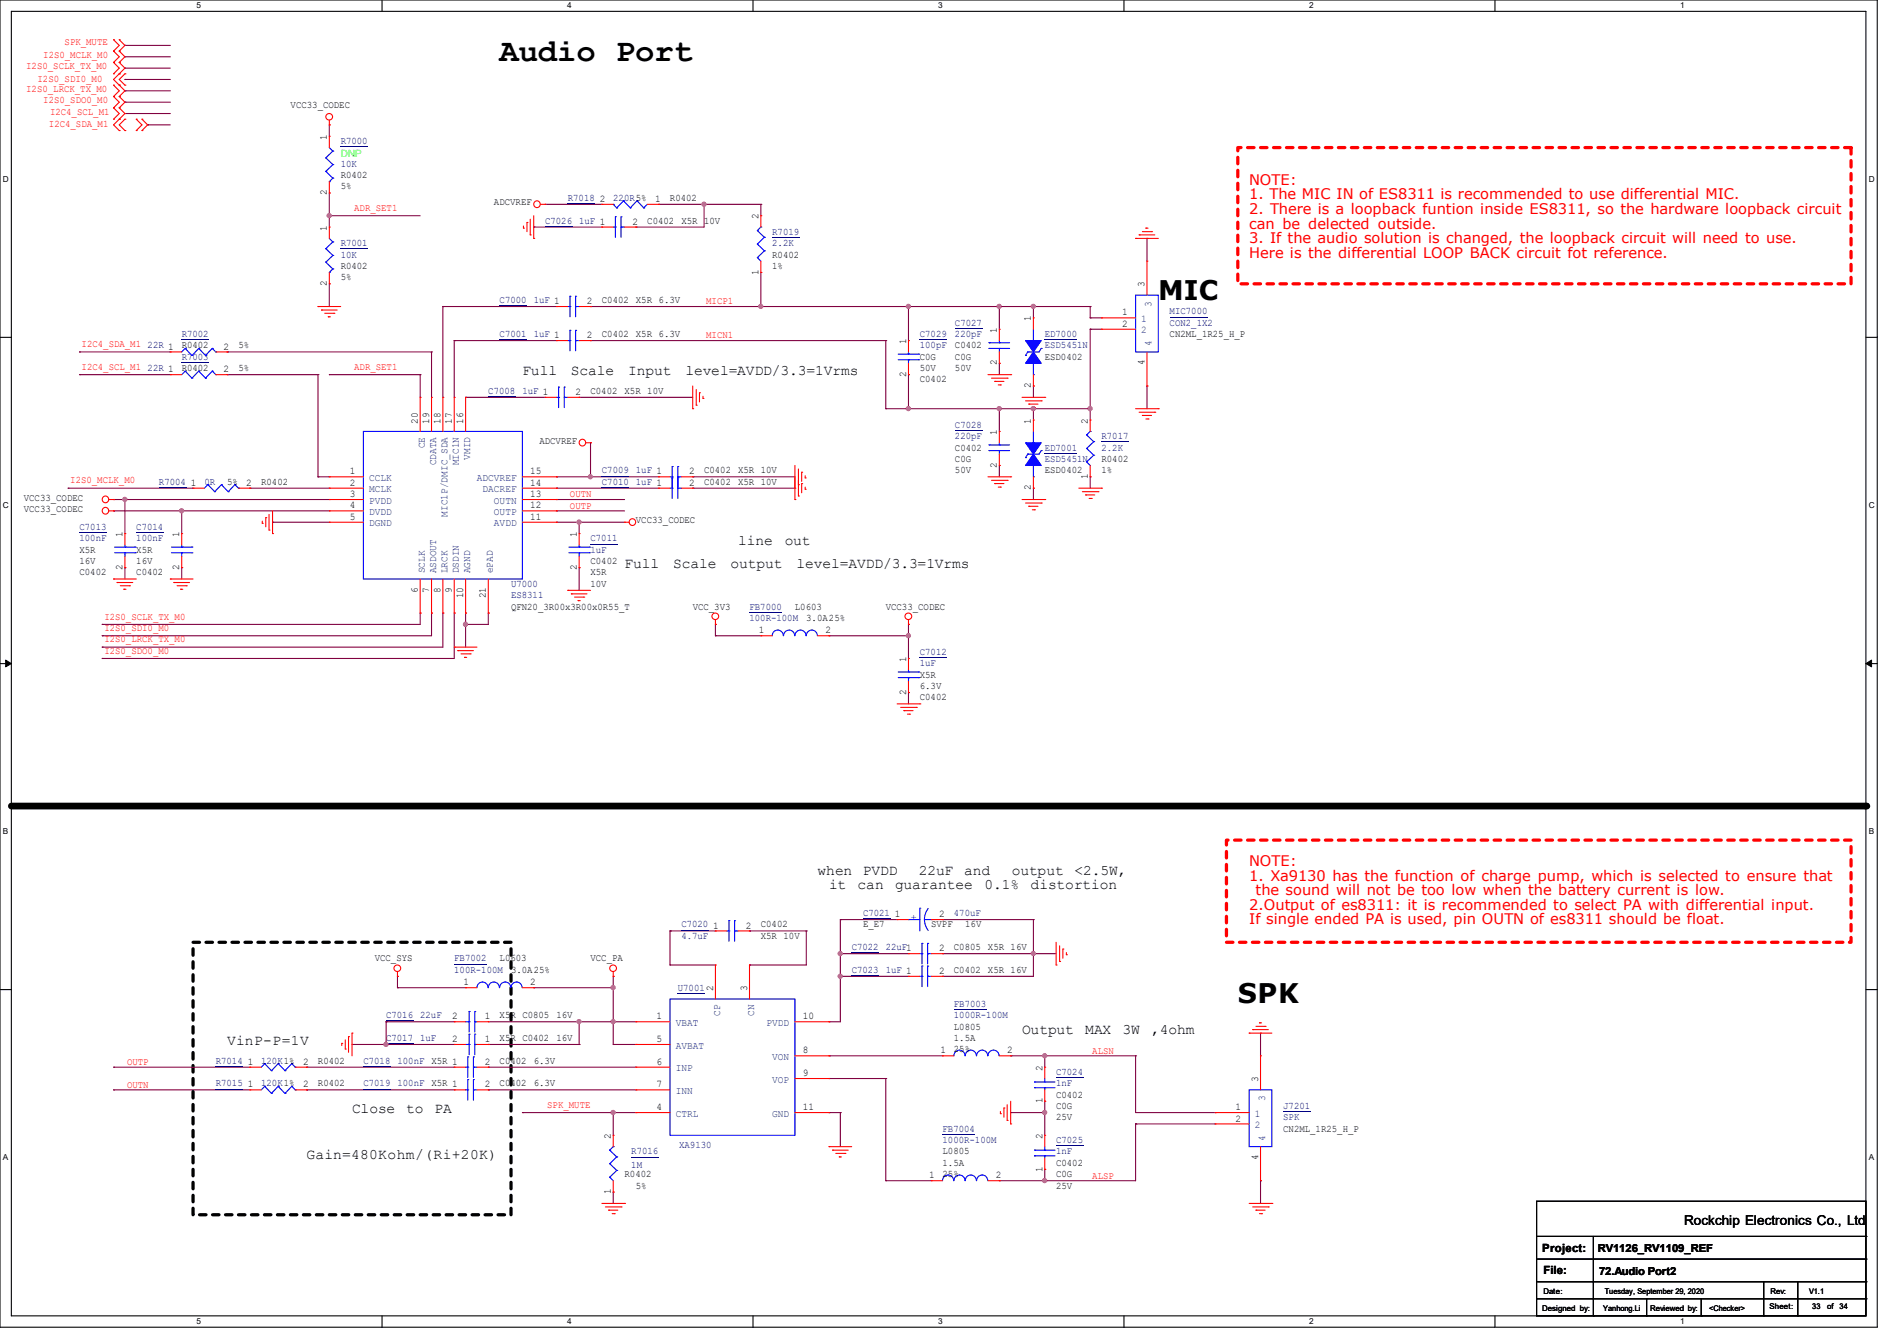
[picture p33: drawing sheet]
<svg xmlns="http://www.w3.org/2000/svg" width="297mm" height="210mm" viewBox="0 0 297 210" stroke-linecap="round" stroke-linejoin="round" font-family="sans-serif">
<defs><g id="words">
<text font-size="5" x="78.2" y="9.6">Audio Port</text>
<g font-size="4.2">
<text x="181.4" y="46.9">MIC</text>
<text x="193.8" y="157.1">SPK</text>
</g>
<g font-size="2.3" fill="#f00">
<text x="195.6" y="29">NOTE:</text>
<text x="195.6" y="31.2">1. The MIC IN of ES8311 is recommended to use differential MIC.</text>
<text x="195.6" y="33.5">2. There is a loopback funtion inside ES8311, so the hardware loopback circuit</text>
<text x="195.6" y="35.8">can be delected outside.</text>
<text x="195.6" y="38.1">3. If the audio solution is changed, the loopback circuit will need to use.</text>
<text x="195.6" y="40.4">Here is the differential LOOP BACK circuit fot reference.</text>
<text x="195.6" y="135.6">NOTE:</text>
<text x="195.6" y="137.9">1. Xa9130 has the function of charge pump, which is selected to ensure that</text>
<text x="195.6" y="142.5">2.Output of es8311: it is recommended to select PA with differential input.</text>
<text x="196.6" y="140.2">the sound will not be too low when the battery current is low.</text>
<text x="195.6" y="144.8">If single ended PA is used, pin OUTN of es8311 should be float.</text>
</g>
<g font-size="2.3">
<text x="81.8" y="58.8">Full</text>
<text x="89.4" y="58.8">Scale</text>
<text x="98.3" y="58.8">Input</text>
<text x="107.3" y="58.8">level=AVDD/3.3=1Vrms</text>
<text x="97.8" y="89">Full</text>
<text x="105.4" y="89">Scale</text>
<text x="114.4" y="89">output</text>
<text x="115.6" y="85.4">line</text>
<text x="122.9" y="85.4">out</text>
<text x="124.7" y="89">level=AVDD/3.3=1Vrms</text>
<text x="128" y="137">when</text>
<text x="135.1" y="137">PVDD</text>
<text x="143.9" y="137">22uF</text>
<text x="151" y="137">and</text>
<text x="158.4" y="137">output</text>
<text x="168.2" y="137">&lt;2.5W,</text>
<text x="129.8" y="139.3">it</text>
<text x="134.3" y="139.3">can</text>
<text x="140.1" y="139.3">guarantee</text>
<text x="154.1" y="139.3">0.1%</text>
<text x="161.4" y="139.3">distortion</text>
<text x="160" y="161.9">Output</text>
<text x="169.9" y="161.9">MAX</text>
<text x="175.8" y="161.9">3W</text>
<text x="180.3" y="161.9">,4ohm</text>
<text x="35.6" y="163.7">VinP-P=1V</text>
<text x="55.1" y="174.3">Close</text>
<text x="63.6" y="174.3">to</text>
<text x="68" y="174.3">PA</text>
<text x="48" y="181.4">Gain=480Kohm/(Ri+20K)</text>
</g>
<text font-size="2.1" x="263.7" y="191.9">Rockchip Electronics Co., Ltd</text>
<g font-size="1.8">
<text x="241.5" y="196">Project:</text>
<text x="241.6" y="199.6">File:</text>
</g>
<g font-size="1.7">
<text x="250.1" y="196.1">RV1126_RV1109_REF</text>
<text x="250.4" y="199.7">72.Audio Port2</text>
</g>
<g font-size="1.6" fill="#f00">
<text x="4.1" y="10.8">I2S0_SCLK_TX_M0</text>
<text x="6.8" y="9.1">I2S0_MCLK_M0</text>
<text x="10.1" y="7.1">SPK_MUTE</text>
<text x="4.1" y="14.4">I2S0_LRCK_TX_M0</text>
<text x="5.9" y="12.8">I2S0_SDI0_M0</text>
<text x="6.8" y="16.2">I2S0_SDO0_M0</text>
<text x="7.8" y="17.9">I2C4_SCL_M1</text>
<text x="7.7" y="19.9">I2C4_SDA_M1</text>
<text x="55.5" y="33">ADR_SET1</text>
<text x="110.6" y="47.7">MICP1</text>
<text x="110.6" y="53">MICN1</text>
<text x="12.8" y="54.4">I2C4_SDA_M1</text>
<text x="12.8" y="57.9">I2C4_SCL_M1</text>
<text x="55.5" y="57.9">ADR_SET1</text>
<text x="11" y="75.7">I2S0_MCLK_M0</text>
<text x="89.2" y="77.9">OUTN</text>
<text x="89.2" y="79.7">OUTP</text>
<text x="16.3" y="97">I2S0_SCLK_TX_M0</text>
<text x="16.3" y="98.8">I2S0_SDI0_M0</text>
<text x="16.3" y="100.6">I2S0_LRCK_TX_M0</text>
<text x="16.3" y="102.4">I2S0_SDO0_M0</text>
<text x="19.9" y="166.8">OUTP</text>
<text x="171" y="165">ALSN</text>
<text x="19.9" y="170.3">OUTN</text>
<text x="85.7" y="173.5">SPK_MUTE</text>
<text x="171" y="184.6">ALSP</text>
</g>
<g font-size="1.6">
<text x="45.5" y="16.9">VCC33_CODEC</text>
<text x="51.2" y="21.9" transform="rotate(-90 51.2 21.9)">1</text>
<text x="53.3" y="27.9">R0402</text>
<text x="53.3" y="29.7">5%</text>
<text x="51.2" y="30.6" transform="rotate(-90 51.2 30.6)">2</text>
<text x="77.3" y="32.2">ADCVREF</text>
<text x="93.9" y="31.6">2</text>
<text x="99" y="35.2">2</text>
<text x="101.3" y="35">C0402</text>
<text x="102.6" y="31.6">1</text>
<text x="104.9" y="31.5">R0402</text>
<text x="106.7" y="35">X5R 10V</text>
<text x="118.7" y="34.3" transform="rotate(-90 118.7 34.3)">2</text>
<text x="51.2" y="36.1" transform="rotate(-90 51.2 36.1)">1</text>
<text x="120.9" y="40.3">R0402</text>
<text x="51.2" y="44.8" transform="rotate(-90 51.2 44.8)">2</text>
<text x="53.3" y="42.1">R0402</text>
<text x="53.3" y="43.9">5%</text>
<text x="91.9" y="47.6">2</text>
<text x="94.2" y="47.5">C0402</text>
<text x="99.6" y="47.5">X5R 6.3V</text>
<text x="118.7" y="43" transform="rotate(-90 118.7 43)">1</text>
<text x="120.9" y="42.1">1%</text>
<text x="179.2" y="45" transform="rotate(-90 179.2 45)">3</text>
<text x="91.9" y="53">2</text>
<text x="94.2" y="52.8">C0402</text>
<text x="99.6" y="52.8">X5R 6.3V</text>
<text x="141.9" y="53.9" transform="rotate(-90 141.9 53.9)">1</text>
<text x="156.1" y="52.1" transform="rotate(-90 156.1 52.1)">1</text>
<text x="161.4" y="50.3" transform="rotate(-90 161.4 50.3)">1</text>
<text x="175.7" y="49.4">1</text>
<text x="175.7" y="51.2">2</text>
<text x="183.1" y="52.8">CN2ML_1R25_H_P</text>
<text x="28.4" y="58.1">R0402</text>
<text x="28.4" y="54.6">R0402</text>
<text x="35" y="58.3">2</text>
<text x="35" y="54.7">2</text>
<text x="37.3" y="58.1">5%</text>
<text x="37.3" y="54.6">5%</text>
<text x="141.9" y="59" transform="rotate(-90 141.9 59)">2</text>
<text x="144" y="59.9">C0402</text>
<text x="144" y="56.3">C0G</text>
<text x="144" y="58.1">50V</text>
<text x="149.5" y="54.6">C0402</text>
<text x="149.5" y="56.3">C0G</text>
<text x="149.5" y="58.1">50V</text>
<text x="156.1" y="57.2" transform="rotate(-90 156.1 57.2)">2</text>
<text x="163.6" y="56.3">ESD0402</text>
<text x="179.2" y="57.2" transform="rotate(-90 179.2 57.2)">4</text>
<text x="90.1" y="61.8">2</text>
<text x="92.5" y="61.7">C0402</text>
<text x="97.8" y="61.7">X5R 10V</text>
<text x="161.4" y="60.8" transform="rotate(-90 161.4 60.8)">2</text>
<text x="65.4" y="66.3" transform="rotate(-90 65.4 66.3)">20</text>
<text x="67.2" y="66.3" transform="rotate(-90 67.2 66.3)">19</text>
<text x="69" y="66.3" transform="rotate(-90 69 66.3)">18</text>
<text x="70.7" y="66.3" transform="rotate(-90 70.7 66.3)">17</text>
<text x="72.5" y="66.3" transform="rotate(-90 72.5 66.3)">16</text>
<text x="84.5" y="69.5">ADCVREF</text>
<text x="149.5" y="70.6">C0402</text>
<text x="156.1" y="68.1" transform="rotate(-90 156.1 68.1)">1</text>
<text x="161.4" y="66.3" transform="rotate(-90 161.4 66.3)">1</text>
<text x="170.3" y="66.3" transform="rotate(-90 170.3 66.3)">2</text>
<text x="29.9" y="76.1">1</text>
<text x="35.6" y="75.9">5%</text>
<text x="38.6" y="76.1">2</text>
<text x="40.9" y="75.9">R0402</text>
<text x="54.8" y="74.3">1</text>
<text x="54.8" y="76.1">2</text>
<text x="54.8" y="77.9">3</text>
<text x="83" y="77.9">13</text>
<text x="83" y="74.3">15</text>
<text x="83" y="76.1">14</text>
<text x="107.9" y="74.3">2</text>
<text x="107.9" y="76.1">2</text>
<text x="110.2" y="74.1">C0402</text>
<text x="110.2" y="75.9">C0402</text>
<text x="115.6" y="74.1">X5R 10V</text>
<text x="115.6" y="75.9">X5R 10V</text>
<text x="149.5" y="72.3">C0G</text>
<text x="149.5" y="74.1">50V</text>
<text x="156.1" y="73.2" transform="rotate(-90 156.1 73.2)">2</text>
<text x="161.4" y="76.8" transform="rotate(-90 161.4 76.8)">2</text>
<text x="163.6" y="74.1">ESD0402</text>
<text x="170.3" y="75" transform="rotate(-90 170.3 75)">1</text>
<text x="172.5" y="72.3">R0402</text>
<text x="172.5" y="74.1">1%</text>
<text x="3.7" y="80.2">VCC33_CODEC</text>
<text x="3.7" y="78.4">VCC33_CODEC</text>
<text x="54.8" y="79.6">4</text>
<text x="54.8" y="81.4">5</text>
<text x="83" y="81.4">11</text>
<text x="83" y="79.6">12</text>
<text x="99.6" y="82">VCC33_CODEC</text>
<text x="12.4" y="86.6">X5R</text>
<text x="12.4" y="88.3">16V</text>
<text x="19.2" y="89.2" transform="rotate(-90 19.2 89.2)">2</text>
<text x="19.2" y="84.1" transform="rotate(-90 19.2 84.1)">1</text>
<text x="21.3" y="86.6">X5R</text>
<text x="21.3" y="88.3">16V</text>
<text x="28.1" y="89.2" transform="rotate(-90 28.1 89.2)">2</text>
<text x="28.1" y="84.1" transform="rotate(-90 28.1 84.1)">1</text>
<text x="90.3" y="89.2" transform="rotate(-90 90.3 89.2)">2</text>
<text x="90.3" y="84.1" transform="rotate(-90 90.3 84.1)">1</text>
<text x="92.5" y="88.3">C0402</text>
<text x="12.4" y="90.1">C0402</text>
<text x="21.3" y="90.1">C0402</text>
<text x="65.4" y="92.8" transform="rotate(-90 65.4 92.8)">6</text>
<text x="67.2" y="92.8" transform="rotate(-90 67.2 92.8)">7</text>
<text x="69" y="92.8" transform="rotate(-90 69 92.8)">8</text>
<text x="70.7" y="92.8" transform="rotate(-90 70.7 92.8)">9</text>
<text x="72.5" y="93.7" transform="rotate(-90 72.5 93.7)">10</text>
<text x="76.1" y="93.7" transform="rotate(-90 76.1 93.7)">21</text>
<text x="80" y="95.5">QFN20_3R00x3R00x0R55_T</text>
<text x="92.5" y="90.1">X5R</text>
<text x="92.5" y="91.9">10V</text>
<text x="108.5" y="95.5">VCC_3V3</text>
<text x="124.5" y="95.5">L0603</text>
<text x="138.7" y="95.5">VCC33_CODEC</text>
<text x="118.8" y="99.2">1</text>
<text x="126.2" y="97.2">3.0A25%</text>
<text x="129.2" y="99.2">2</text>
<text x="141.9" y="103.7" transform="rotate(-90 141.9 103.7)">1</text>
<text x="144" y="106.1">X5R</text>
<text x="144" y="107.9">6.3V</text>
<text x="141.9" y="108.8" transform="rotate(-90 141.9 108.8)">2</text>
<text x="144" y="109.7">C0402</text>
<text x="140.1" y="143.6">1</text>
<text x="147" y="143.6">2</text>
<text x="111.7" y="145.4">1</text>
<text x="116.8" y="145.4">2</text>
<text x="119.1" y="145.2">C0402</text>
<text x="119.1" y="147">X5R 10V</text>
<text x="135.1" y="145.2">E_E7</text>
<text x="145.8" y="145.2">SVPF</text>
<text x="147" y="149">2</text>
<text x="149.3" y="148.8">C0805</text>
<text x="151.1" y="145.2">16V</text>
<text x="154.7" y="148.8">X5R 16V</text>
<text x="58.7" y="150.6">VCC_SYS</text>
<text x="72.6" y="154.3">1</text>
<text x="78.2" y="150.6">L0603</text>
<text x="80" y="152.4">3.0A25%</text>
<text x="83" y="154.3">2</text>
<text x="92.5" y="150.6">VCC_PA</text>
<text x="111.6" y="155.2" transform="rotate(-90 111.6 155.2)">2</text>
<text x="117" y="155.2" transform="rotate(-90 117 155.2)">3</text>
<text x="147" y="152.5">2</text>
<text x="149.3" y="152.4">C0402</text>
<text x="154.7" y="152.4">X5R 16V</text>
<text x="70.8" y="159.6">2</text>
<text x="75.9" y="159.6">1</text>
<text x="78.2" y="159.5">X5R C0805</text>
<text x="87.1" y="159.5">16V</text>
<text x="102.8" y="159.6">1</text>
<text x="125.7" y="159.6">10</text>
<text x="149.3" y="161.2">L0805</text>
<text x="38.8" y="166.8">1</text>
<text x="47.5" y="166.8">2</text>
<text x="49.8" y="166.6">R0402</text>
<text x="67.6" y="166.6">X5R 1</text>
<text x="70.8" y="163.2">2</text>
<text x="75.9" y="163.2">1</text>
<text x="75.9" y="166.8">2</text>
<text x="78.2" y="163">X5R C0402</text>
<text x="78.2" y="166.6">C0402</text>
<text x="83.6" y="166.6">6.3V</text>
<text x="87.1" y="163">16V</text>
<text x="102.8" y="163.2">5</text>
<text x="102.8" y="166.8">6</text>
<text x="125.7" y="165">8</text>
<text x="147.2" y="165">1</text>
<text x="149.3" y="163">1.5A</text>
<text x="149.3" y="164.8">25%</text>
<text x="157.7" y="165">2</text>
<text x="163.2" y="167.7" transform="rotate(-90 163.2 167.7)">2</text>
<text x="38.8" y="170.3">1</text>
<text x="47.5" y="170.3">2</text>
<text x="49.8" y="170.1">R0402</text>
<text x="67.6" y="170.1">X5R 1</text>
<text x="75.9" y="170.3">2</text>
<text x="78.2" y="170.1">C0402</text>
<text x="83.6" y="170.1">6.3V</text>
<text x="102.8" y="173.9">4</text>
<text x="102.8" y="170.3">7</text>
<text x="125.7" y="168.5">9</text>
<text x="125.7" y="173.9">11</text>
<text x="163.2" y="172.8" transform="rotate(-90 163.2 172.8)">1</text>
<text x="165.4" y="171.9">C0402</text>
<text x="165.4" y="173.7">C0G</text>
<text x="193.5" y="173.9">1</text>
<text x="197" y="169.5" transform="rotate(-90 197 169.5)">3</text>
<text x="95.6" y="178.3" transform="rotate(-90 95.6 178.3)">2</text>
<text x="163.2" y="178.3" transform="rotate(-90 163.2 178.3)">2</text>
<text x="165.4" y="175.5">25V</text>
<text x="193.5" y="175.6">2</text>
<text x="200.9" y="177.2">CN2ML_1R25_H_P</text>
<text x="97.8" y="184.4">R0402</text>
<text x="145.5" y="184.5">1</text>
<text x="147.6" y="180.8">L0805</text>
<text x="147.6" y="182.6">1.5A</text>
<text x="147.6" y="184.4">25%</text>
<text x="155.9" y="184.5">2</text>
<text x="163.2" y="183.5" transform="rotate(-90 163.2 183.5)">1</text>
<text x="165.4" y="182.6">C0402</text>
<text x="165.4" y="184.4">C0G</text>
<text x="197" y="181.7" transform="rotate(-90 197 181.7)">4</text>
<text x="95.6" y="187" transform="rotate(-90 95.6 187)">1</text>
<text x="99.6" y="186.1">5%</text>
<text x="165.4" y="186.1">25V</text>
</g>
<g font-size="1.6" fill="#000080">
<text x="53.3" y="22.6">R7000</text>
<text x="53.3" y="26.1">10K</text>
<text x="85.3" y="35">C7026</text>
<text x="88.9" y="31.5">R7018</text>
<text x="90.7" y="35">1uF 1</text>
<text x="96" y="31.5">220R5%</text>
<text x="53.3" y="38.6">R7001</text>
<text x="53.3" y="40.3">10K</text>
<text x="120.9" y="36.8">R7019</text>
<text x="120.9" y="38.6">2.2K</text>
<text x="78.2" y="47.5">C7000</text>
<text x="83.6" y="47.5">1uF 1</text>
<text x="28.4" y="52.8">R7002</text>
<text x="78.2" y="52.8">C7001</text>
<text x="83.6" y="52.8">1uF 1</text>
<text x="144" y="52.8">C7029</text>
<text x="149.5" y="51">C7027</text>
<text x="149.5" y="52.8">220pF</text>
<text x="163.6" y="52.8">ED7000</text>
<text x="183.1" y="49.2">MIC7000</text>
<text x="183.1" y="51">CON2_1X2</text>
<text x="23.1" y="58.1">22R 1</text>
<text x="23.1" y="54.6">22R 1</text>
<text x="28.4" y="56.3">R7003</text>
<text x="144" y="54.6">100pF</text>
<text x="163.6" y="54.6">ESD5451N</text>
<text x="76.5" y="61.7">C7008</text>
<text x="81.8" y="61.7">1uF 1</text>
<text x="149.5" y="67">C7028</text>
<text x="149.5" y="68.8">220pF</text>
<text x="163.6" y="70.6">ED7001</text>
<text x="172.5" y="68.8">R7017</text>
<text x="172.5" y="70.6">2.2K</text>
<text x="24.9" y="75.9">R7004</text>
<text x="32" y="75.9">0R</text>
<text x="94.2" y="74.1">C7009</text>
<text x="94.2" y="75.9">C7010</text>
<text x="99.6" y="74.1">1uF 1</text>
<text x="99.6" y="75.9">1uF 1</text>
<text x="163.6" y="72.3">ESD5451N</text>
<text x="12.4" y="83">C7013</text>
<text x="21.3" y="83">C7014</text>
<text x="12.4" y="84.8">100nF</text>
<text x="21.3" y="84.8">100nF</text>
<text x="92.5" y="84.8">C7011</text>
<text x="92.5" y="86.6">1uF</text>
<text x="80" y="91.9">U7000</text>
<text x="80" y="93.7">ES8311</text>
<text x="117.3" y="95.5">FB7000</text>
<text x="117.3" y="97.2">100R-100M</text>
<text x="144" y="102.6">C7012</text>
<text x="144" y="104.3">1uF</text>
<text x="135.1" y="143.5">C7021</text>
<text x="149.3" y="143.5">470uF</text>
<text x="106.7" y="145.2">C7020</text>
<text x="106.7" y="147">4.7uF</text>
<text x="133.3" y="148.8">C7022</text>
<text x="138.7" y="148.8">22uF1</text>
<text x="71.1" y="150.6">FB7002</text>
<text x="71.1" y="152.4">100R-100M</text>
<text x="106.1" y="155.2">U7001</text>
<text x="133.3" y="152.4">C7023</text>
<text x="138.7" y="152.4">1uF 1</text>
<text x="60.5" y="159.5">C7016</text>
<text x="65.8" y="159.5">22uF</text>
<text x="149.3" y="157.7">FB7003</text>
<text x="149.3" y="159.5">1000R-100M</text>
<text x="33.8" y="166.6">R7014</text>
<text x="40.9" y="166.6">120K1%</text>
<text x="56.9" y="166.6">C7018</text>
<text x="60.5" y="163">C7017</text>
<text x="62.2" y="166.6">100nF</text>
<text x="65.8" y="163">1uF</text>
<text x="33.8" y="170.1">R7015</text>
<text x="40.9" y="170.1">120K1%</text>
<text x="56.9" y="170.1">C7019</text>
<text x="62.2" y="170.1">100nF</text>
<text x="165.4" y="168.4">C7024</text>
<text x="165.4" y="170.1">1nF</text>
<text x="200.9" y="173.7">J7201</text>
<text x="106.3" y="179.7">XA9130</text>
<text x="147.6" y="177.2">FB7004</text>
<text x="147.6" y="179">1000R-100M</text>
<text x="165.4" y="179">C7025</text>
<text x="200.9" y="175.5">SPK</text>
<text x="98.8" y="180.8">R7016</text>
<text x="98.8" y="182.9">1M</text>
<text x="165.4" y="180.8">1nF</text>
</g>
<text font-size="1.6" fill="#0f0" x="53.3" y="24.6">DNP</text>
<g font-size="1.6" fill="#004080">
<text x="178.7" y="50.4">1</text>
<text x="178.7" y="52.2">2</text>
<text x="180.3" y="48" transform="rotate(-90 180.3 48)">3</text>
<text x="180.3" y="54.2" transform="rotate(-90 180.3 54.2)">4</text>
<text x="66.5" y="70.2" transform="rotate(-90 66.5 70.2)">CE</text>
<text x="57.8" y="75.3">CCLK</text>
<text x="57.8" y="77.1">MCLK</text>
<text x="68.3" y="72.9" transform="rotate(-90 68.3 72.9)">CDATA</text>
<text x="71.8" y="72.9" transform="rotate(-90 71.8 72.9)">MIC1N</text>
<text x="73.6" y="72" transform="rotate(-90 73.6 72)">VMID</text>
<text x="74.7" y="75.3">ADCVREF</text>
<text x="75.6" y="77.1">DACREF</text>
<text x="57.8" y="78.9">PVDD</text>
<text x="57.8" y="80.6">DVDD</text>
<text x="57.8" y="82.4">DGND</text>
<text x="70.1" y="80.9" transform="rotate(-90 70.1 80.9)">MIC1P/DMIC_SDA</text>
<text x="77.3" y="82.4">AVDD</text>
<text x="77.3" y="80.6">OUTP</text>
<text x="77.3" y="78.9">OUTN</text>
<text x="66.5" y="89.8" transform="rotate(-90 66.5 89.8)">SCLK</text>
<text x="68.3" y="89.8" transform="rotate(-90 68.3 89.8)">ASDOUT</text>
<text x="70.1" y="89.8" transform="rotate(-90 70.1 89.8)">LRCK</text>
<text x="71.8" y="89.8" transform="rotate(-90 71.8 89.8)">DSDIN</text>
<text x="73.6" y="89.8" transform="rotate(-90 73.6 89.8)">AGND</text>
<text x="77.2" y="89.8" transform="rotate(-90 77.2 89.8)">ePAD</text>
<text x="105.8" y="160.7">VBAT</text>
<text x="112.7" y="159.1" transform="rotate(-90 112.7 159.1)">CP</text>
<text x="118.1" y="159.1" transform="rotate(-90 118.1 159.1)">CN</text>
<text x="120" y="160.7">PVDD</text>
<text x="105.8" y="164.2">AVBAT</text>
<text x="105.8" y="167.8">INP</text>
<text x="120.9" y="166">VON</text>
<text x="105.8" y="171.3">INN</text>
<text x="120.9" y="169.5">VOP</text>
<text x="198.1" y="172.5" transform="rotate(-90 198.1 172.5)">3</text>
<text x="105.8" y="174.9">CTRL</text>
<text x="120.9" y="174.9">GND</text>
<text x="196.5" y="174.9">1</text>
<text x="196.5" y="176.7">2</text>
<text x="198.1" y="178.7" transform="rotate(-90 198.1 178.7)">4</text>
</g>
<text font-size="1.5" fill="#00f" x="143.5" y="144" transform="rotate(-90 143.5 144)">+</text>
<g font-size="1.3">
<text x="30.8" y="1.3">5</text>
<text x="88.8" y="1.3">4</text>
<text x="146.9" y="1.3">3</text>
<text x="205" y="1.3">2</text>
<text x="263.1" y="1.3">1</text>
<text x=".5" y="28.4">D</text>
<text x="292.6" y="28.4">D</text>
<text x=".5" y="79.5">C</text>
<text x="292.6" y="79.5">C</text>
<text x=".5" y="130.6">B</text>
<text x="292.6" y="130.6">B</text>
<text x=".5" y="181.7">A</text>
<text x="292.6" y="181.7">A</text>
<text x="30.8" y="207.4">5</text>
<text x="88.8" y="207.4">4</text>
<text x="146.9" y="207.4">3</text>
<text x="205" y="207.4">2</text>
<text x="263.1" y="207.4">1</text>
</g>
<g font-size="1.2">
<text x="241.6" y="202.6">Date:</text>
<text x="251.2" y="202.6">Tuesday, September 29, 2020</text>
<text x="277.2" y="202.6">Rev:</text>
<text x="283.2" y="202.6">V1.1</text>
<text x="241.5" y="205.3">Designed by:</text>
<text x="251" y="205.3">Yanhong.Li</text>
<text x="258.4" y="205.3">Reviewed by:</text>
<text x="267.6" y="205.3">&lt;Checker&gt;</text>
<text x="277" y="205.1">Sheet:</text>
<text x="283.8" y="205.1">33</text>
<text x="286.1" y="205.1">of</text>
<text x="288" y="205.1">34</text>
</g>
</g></defs>
<path d="M0 0h293.9v207.9h-293.9zM1.8 1.8h290.3v204.3h-290.3z" fill="none" stroke="#000" stroke-width=".17"/>
<g fill="#fff">
<path d="M30.8 .2h.7v1.4h-.7z"/>
<path d="M30.8 206.2h.7v1.4h-.7z"/>
</g>
<path d="M59.8 0v1.8M59.8 206.1v1.8" fill="none" stroke="#000" stroke-width=".17"/>
<g fill="#fff">
<path d="M88.8 .2h.7v1.4h-.7z"/>
<path d="M88.8 206.2h.7v1.4h-.7z"/>
</g>
<path d="M117.9 0v1.8M117.9 206.1v1.8" fill="none" stroke="#000" stroke-width=".17"/>
<g fill="#fff">
<path d="M146.9 .2h.7v1.4h-.7z"/>
<path d="M146.9 206.2h.7v1.4h-.7z"/>
</g>
<path d="M176 0v1.8M176 206.1v1.8" fill="none" stroke="#000" stroke-width=".17"/>
<g fill="#fff">
<path d="M205 .2h.7v1.4h-.7z"/>
<path d="M205 206.2h.7v1.4h-.7z"/>
</g>
<path d="M234.1 0v1.8M234.1 206.1v1.8" fill="none" stroke="#000" stroke-width=".17"/>
<g fill="#fff">
<path d="M263.1 .2h.6v1.4h-.6z"/>
<path d="M263.1 206.2h.6v1.4h-.6z"/>
<path d="M.5 27.3h.9v1.4h-.9z"/>
<path d="M292.6 27.3h.9v1.4h-.9z"/>
<path d="M.5 78.4h.9v1.4h-.9z"/>
<path d="M292.6 78.4h.9v1.4h-.9z"/>
</g>
<path d="M0 52.8h1.8M292.1 52.8h1.8" fill="none" stroke="#000" stroke-width=".17"/>
<g fill="#fff">
<path d="M.5 129.5h.8v1.4h-.8z"/>
<path d="M292.6 129.5h.8v1.4h-.8z"/>
</g>
<path d="M0 103.9h1.8M292.1 103.9h1.8" fill="none" stroke="#000" stroke-width=".17"/>
<path d="M.9 103.4l.9 .5-.9 .5zM292.1 103.9l.9-.5v1z" fill="#000" stroke="#000" stroke-width=".16"/>
<g fill="#fff">
<path d="M.5 180.5h.8v1.4h-.8z"/>
<path d="M292.6 180.5h.8v1.4h-.8z"/>
</g>
<g fill="none" stroke="#000" stroke-width=".17">
<path d="M0 155h1.8M292.1 155h1.8M240.6 188.1h51.5v18h-51.5zM240.6 193.6h51.5M240.6 197.2h51.5M249.5 193.6v12.5M292.1 193.6h.1M292.1 197.2h.1M240.6 200.7h51.5M240.6 203.4h51.5M249.5 206.1h.1M257.8 206.1h.1"/>
<path d="M257.8 203.4v2.7M266.4 206.1h.1M266.4 203.4v2.7M276.1 206.1h.1M276.1 200.7v5.4M281.5 206.1h.1M281.5 200.7v5.4M292.1 200.7h.1M292.1 203.4h.1"/>
</g>
<path d="M1.8 126.2h290.3" fill="none" stroke="#000" stroke-width="1.1"/>
<circle cx="292.1" cy="126.2" r=".53" fill="#000"/>
<path d="M30.2 147.6h49.8v42.6h-49.8z" fill="none" stroke="#000" stroke-width=".51" stroke-dasharray="1 1"/>
<path d="M193.8 23.1h96v21.3h-96z" fill="none" stroke="#f00" stroke-width=".51" stroke-dasharray="1 1"/>
<path d="M192 131.6h97.8v16h-97.8z" fill="none" stroke="#f00" stroke-width=".51" stroke-dasharray="1"/>
<g fill="none" stroke="#800040" stroke-width=".17">
<path d="M19.6 8.9h.1M19.6 10.7h.1M19.6 12.4h.1M19.6 14.2h.1M19.6 16h.1M19.6 7.1h.1M19.6 17.8h.1M19.6 8.9h7.1M19.6 10.7h7.1M19.6 12.4h7.1M19.6 14.2h7.1M19.6 16h7.1"/>
<path d="M19.6 7.1h7.1M19.6 17.8h7.1M23.1 19.6h.1M23.1 19.6h3.6M51.6 19.6h.1M51.6 19.6v1.7M51.6 30.2h.1M51.6 33.8h.1M51.6 30.2v5.4M51.6 33.8h14.2M83.6 35.6h.1M83.6 35.6h10.6"/>
<path d="M85.3 32h.1M85.3 32h8.9M99.6 35.6h.1M103.1 32h.1M103.1 32h16M110.2 32h.1M110.2 32v3.6h-10.6M119.1 32h.1M119.1 32v1.8M179.6 37.3h.1M179.6 37.3v3.6M12.4 55.1h.1"/>
<path d="M12.4 58.7h.1M12.4 58.7h14.3M12.4 55.1h14.3M35.6 55.1h.1M35.6 58.7h.1M35.6 58.7h14.2M35.6 55.1h32M49.8 58.7h.1M49.8 58.7v16M51.6 58.7h.1M51.6 44.4h.1M51.6 58.7h14.2"/>
<path d="M51.6 44.4v3.6M65.8 58.7h.1M65.8 58.7v3.5M67.6 55.1h.1M67.6 55.1v7.1M69.3 48h.1M69.3 48v14.2M69.3 48h17.8M71.1 53.3h.1M71.1 53.3v8.9M71.1 53.3h16M92.5 48h.1"/>
<path d="M92.5 53.3h.1M92.5 48h78.2M92.5 53.3h46.2M119.1 48h.1M119.1 42.7h.1M119.1 42.7v5.3M138.7 53.3h.1M138.7 53.3v10.7M142.2 48h.1M142.2 58.7h.1M142.2 48v5.3M142.2 58.7v5.3"/>
<path d="M156.5 48h.1M156.5 56.9h.1M156.5 48v3.6M156.5 56.9v1.8M161.8 48h.1M161.8 48v1.8M170.7 51.6h.1M170.7 49.8h.1M170.7 48h.1M170.7 48v1.8M170.7 51.6v14.2M170.7 51.6h1.8"/>
<path d="M170.7 49.8h1.8M10.7 76.5h.1M10.7 76.5h19.5M17.8 78.2h.1M17.8 78.2h33.8M19.6 78.2h.1M19.6 78.2v5.4M39.1 76.5h.1M39.1 76.5h12.5M49.8 74.7h.1M49.8 74.7h1.8M72.9 62.2h.1"/>
<path d="M72.9 62.2h12.4M87.1 76.5h.1M87.1 78.2h.1M87.1 74.7h.1M87.1 76.5h16M87.1 74.7h16M87.1 78.2h10.7M90.7 62.2h.1M90.7 62.2h17.8M92.5 69.3h.1M92.5 74.7h.1M92.5 69.3v5.4"/>
<path d="M108.5 76.5h.1M108.5 74.7h.1M108.5 76.5h16M108.5 74.7h16M138.7 64h.1M138.7 64h32M142.2 64h.1M156.5 64h.1M156.5 72.9h.1M156.5 64v3.6M156.5 72.9v1.8M161.8 60.5h.1"/>
<path d="M161.8 64h.1M161.8 76.5h.1M161.8 60.5v1.7M161.8 64v1.8M161.8 76.5v1.7M170.7 74.7h.1M170.7 64h.1M170.7 74.7v1.8M179.6 60.5h.1M179.6 60.5v3.5M16 97.8h.1M16 99.6h.1"/>
<path d="M17.8 80h.1M17.8 80h33.8M19.6 88.9h.1M19.6 88.9v1.8M28.4 88.9h.1M28.4 80h.1M28.4 80v3.6M28.4 88.9v1.8M42.7 81.8h.1M42.7 81.8h8.9M65.8 96h.1M65.8 96v1.8h-49.8"/>
<path d="M67.6 96h.1M67.6 96v3.6h-51.6M69.3 96h.1M69.3 96v5.3h-53.3M71.1 96h.1M71.1 96v7.1h-55.1M72.9 97.8h.1M72.9 96h.1M72.9 96v5.3M76.5 96h.1M76.5 96v1.8h-3.6M87.1 81.8h.1"/>
<path d="M87.1 80h.1M87.1 81.8h10.7M87.1 80h10.7M90.7 88.9h.1M90.7 81.8h.1M90.7 81.8v1.8M90.7 88.9v3.6M112 99.6h.1M112 97.8h.1M112 99.6h7.1M112 97.8v1.8M129.8 99.6h.1"/>
<path d="M129.8 99.6h12.4M142.2 99.6h.1M142.2 97.8h.1M142.2 97.8v5.3M16 103.1h.1M16 101.3h.1M142.2 108.5h.1M142.2 108.5v1.7M62.2 154.7h.1M62.2 152.9h.1M62.2 154.7h10.7M62.2 152.9v1.8"/>
<path d="M83.6 154.7h.1M83.6 154.7h12.4M96 154.7h.1M96 152.9h.1M96 152.9v10.7M104.9 151.1h.1M104.9 145.8h.1M104.9 151.1h7.1M104.9 145.8v5.3M104.9 145.8h7.1M117.3 145.8h.1M117.3 151.1h.1"/>
<path d="M117.3 145.8h8.9M126.2 145.8h.1M126.2 145.8v5.3h-8.9M131.6 152.9h.1M131.6 149.4h.1M131.6 144h.1M131.6 144v16h-1.8M131.6 149.4h10.6M131.6 152.9h10.6M131.6 144h8.9M147.6 149.4h.1M147.6 152.9h.1"/>
<path d="M147.6 144h.1M147.6 149.4h17.8M147.6 144h14.2M161.8 149.4h.1M161.8 144h.1M161.8 144v8.9h-14.2M17.8 167.1h.1M17.8 170.7h.1M17.8 167.1h21.3M17.8 170.7h21.3M48 167.1h.1M48 170.7h.1"/>
<path d="M48 167.1h23.1M48 170.7h23.1M55.1 163.6h.1M55.1 163.6h16M60.5 160h.1M60.5 163.6h.1M60.5 160h10.6M60.5 160v3.6M76.5 167.1h.1M76.5 170.7h.1M76.5 163.6h.1M76.5 163.6h14.2"/>
<path d="M76.5 167.1h23.1M76.5 170.7h23.1M76.5 160h23.1M81.8 174.2h.1M81.8 174.2h17.8M90.7 160h.1M90.7 163.6h.1M90.7 160v3.6M96 160h.1M96 163.6h.1M96 174.2h.1M96 174.2v3.6"/>
<path d="M96 163.6h3.6M129.8 165.4h.1M129.8 168.9h.1M129.8 174.2h.1M129.8 160h.1M129.8 174.2h1.8M129.8 165.4h17.8M129.8 168.9h8.9M131.6 174.2h.1M131.6 174.2v5.4M138.7 168.9h.1M138.7 168.9v16"/>
<path d="M158.2 165.4h.1M158.2 174.2h.1M158.2 174.2h5.4M158.2 165.4h19.6M163.6 165.4h.1M163.6 172.5h.1M163.6 174.2h.1M163.6 165.4v1.7M163.6 172.5v5.3M177.8 176h.1M177.8 165.4h.1M177.8 165.4v8.8h12.4"/>
<path d="M177.8 176v8.9h-21.3M177.8 176h12.4M190.2 174.2h.1M197.4 161.8h.1M197.4 161.8v3.6M96 186.7h.1M96 186.7v1.8M138.7 184.9h.1M138.7 184.9h7.1M156.5 184.9h.1M163.6 183.1h.1M163.6 184.9h.1"/>
<path d="M163.6 183.1v1.8M197.4 184.9h.1M197.4 184.9v3.6"/>
</g>
<g fill="#f0f" stroke="#f0f" stroke-width=".17">
<circle cx="72.9" cy="97.8" r=".32"/>
<circle cx="142.2" cy="99.5" r=".32"/>
<circle cx="90.7" cy="81.8" r=".32"/>
<circle cx="28.4" cy="80" r=".32"/>
<circle cx="19.5" cy="78.2" r=".32"/>
<circle cx="51.5" cy="33.8" r=".32"/>
<circle cx="96" cy="174.2" r=".32"/>
<circle cx="60.4" cy="163.6" r=".32"/>
<circle cx="96" cy="160" r=".32"/>
<circle cx="96" cy="154.7" r=".32"/>
<circle cx="131.6" cy="152.9" r=".32"/>
<circle cx="161.8" cy="149.3" r=".32"/>
<circle cx="163.6" cy="165.3" r=".32"/>
<circle cx="163.6" cy="184.9" r=".32"/>
<circle cx="163.6" cy="174.2" r=".32"/>
<circle cx="131.6" cy="149.3" r=".32"/>
<circle cx="170.7" cy="64" r=".32"/>
<circle cx="156.4" cy="48" r=".32"/>
<circle cx="142.2" cy="48" r=".32"/>
<circle cx="156.4" cy="64" r=".32"/>
<circle cx="142.2" cy="64" r=".32"/>
<circle cx="119.1" cy="48" r=".32"/>
<circle cx="92.4" cy="74.7" r=".32"/>
<circle cx="110.2" cy="32" r=".32"/>
<circle cx="90.7" cy="160" r=".32"/>
<circle cx="161.8" cy="48" r=".32"/>
<circle cx="161.8" cy="64" r=".32"/>
</g>
<g fill="none" stroke="#f00" stroke-width=".17">
<path d="M17.8 9.8h.1M17.8 8h.1M17.8 11.6h.1M17.8 15.1h.1M17.8 13.3h.1M17.8 16.9h.1M17.8 6.2h.1M17.8 18.7h.1M17.8 8l.9 .9-.9 .9M17.8 9.8l.9 .9-.9 .9M17.8 13.3l.9 .9-.9 .9M17.8 15.1l.9 .9-.9 .9"/>
<path d="M17.8 6.2l.9 .9-.9 .9M17.8 16.9l.9 .9-.9 .9M18.7 8h.1M18.7 9.8h.1M18.7 11.6h.1M18.7 13.3h.1M18.7 15.1h.1M18.7 16.9h.1M18.7 6.2h.1M18.7 18.7h.1M18.7 8l.9 .9-.9 .9M18.7 9.8l.9 .9-1.8 1.7 1.8 1.8-.9 .9"/>
<path d="M18.7 15.1l.9 .9-.9 .9M18.7 6.2l.9 .9-.9 .9M18.7 16.9l.9 .9-1.8 1.8 .9 .8M19.6 13.3h.1M19.6 11.6h.1M19.6 18.7h.1M19.6 11.6l-.9 .8 .9 .9M19.6 18.7l-.9 .9 .9 .8M21.3 18.7h.1M21.3 18.7l.9 .9-.9 .8M22.2 18.7h.1M22.2 18.7l.9 .9-.9 .8"/>
<path d="M51.6 19.6h.1M51.6 18.8v.8M18.7 20.4h.1M19.6 20.4h.1M21.3 20.4h.1M22.2 20.4h.1M51.6 21.3h.1M51.6 30.2h.1M51.6 35.6h.1M51.6 21.3v1.8M51.6 28.4v1.8M51.6 35.6v1.7"/>
<path d="M82 35.7h.1M82 35.4v.3M82.5 34.8h.1M82.5 34.8v1.5M83 36.8h.1M83 34.3v2.5M83.6 37.3h.1M83.6 33.8v3.5M84.6 32h.7M85.3 32h.1M94.2 35.6h.1M94.2 32h.1"/>
<path d="M94.2 32h1.8M94.2 35.6h1.8M97.8 35.6h1.8M99.6 35.6h.1M101.3 32h1.8M103.1 32h.1M119.1 33.8h.1M119.1 33.8v1.8M177.8 37.3h.1M177.8 37.3h3.6M178.4 36.8h.1M178.4 36.8h2.4"/>
<path d="M178.9 36.3h1.4M179.4 35.7h.1M179.4 35.7h.3M180.3 36.3h.1M26.7 58.7h.1M26.7 55.1h.1M26.7 58.7h1.7M26.7 55.1h1.7M33.8 58.7h1.8M33.8 55.1h1.8M35.6 58.7h.1M35.6 55.1h.1"/>
<path d="M49.8 48h.1M49.8 48h3.5M50.3 48.6h.1M50.3 48.6h2.5M50.8 49.1h1.5M51.4 49.6h.1M51.4 49.6h.3M51.6 44.4h.1M51.6 42.7v1.7M52.3 49.1h.1M87.1 48h.1M87.1 53.3h.1"/>
<path d="M87.1 48h1.8M87.1 53.3h1.8M90.7 48h1.8M90.7 53.3h1.8M92.5 48h.1M92.5 53.3h.1M119.1 42.7h.1M119.1 40.9v1.8M142.2 53.3h.1M142.2 58.7h.1M142.2 53.3v1.8M142.2 56.9v1.8"/>
<path d="M154.7 58.7h3.5M155.2 59.2h2.5M155.7 59.7h.1M155.7 59.7h1.5M156.5 51.6h.1M156.5 56.9h.1M156.5 51.6v1.7M156.5 55.1v1.8M157.7 59.2h.1M158.2 58.7h.1M161.8 49.8h.1M161.8 49.8v1.8"/>
<path d="M161.8 58.7v1.8M172.5 49.8h.1M172.5 51.6h.1M172.5 49.8h5.3M172.5 51.6h5.3M179.6 40.9h.1M179.6 40.9v5.3M179.6 55.1v5.4M17.1 78.2h.7M17.8 78.2h.1M30.2 76.5h.1M30.2 76.5h1.8"/>
<path d="M37.3 76.5h1.8M39.1 76.5h.1M51.6 74.7h.1M51.6 76.5h.1M51.6 78.2h.1M51.6 78.2h5.3M51.6 76.5h5.3M51.6 74.7h5.3M65.8 62.2h.1M65.8 62.2v5.4M67.6 62.2h.1M67.6 62.2v5.4"/>
<path d="M69.3 62.2h.1M69.3 62.2v5.4M71.1 62.2h.1M71.1 62.2v5.4M72.9 62.2h.1M72.9 62.2v5.4M81.8 78.2h5.3M81.8 76.5h5.3M81.8 74.7h5.3M85.3 62.2h.1M85.3 62.2h1.8M87.1 78.2h.1"/>
<path d="M87.1 74.7h.1M87.1 76.5h.1M88.9 62.2h1.8M90.7 62.2h.1M91.7 69.3h.8M92.5 69.3h.1M103.1 74.7h.1M103.1 76.5h.1M103.1 76.5h1.8M103.1 74.7h1.8M106.7 76.5h1.8M106.7 74.7h1.8"/>
<path d="M108.5 64h.1M108.5 74.7h.1M108.5 76.5h.1M108.5 60.5v3.5M109 63.5h.1M109 61v2.5M109.5 61.5h.1M109.5 61.5v1.4M110.1 62.4h.1M110.1 62.1v.3M124.5 76.5h.1M124.5 78.2h.1"/>
<path d="M124.5 72.9v5.3M125 75.9h.1M125 77.7h.1M125 73.4v4.3M125.5 74h.1M125.5 75.7h.1M125.5 74v1.4M125.5 75.7v1.5M126.1 74.8h.1M126.1 76.6h.1M126.1 74.5v.3M126.1 76.3v.3"/>
<path d="M154.7 74.7h3.5M155.2 75.2h2.5M155.7 75.7h.1M155.7 75.7h1.5M156.3 76.3h.3M156.3 60.3h.3M156.5 67.6h.1M156.5 72.9h.1M156.5 67.6v1.7M156.5 71.1v1.8M156.6 76.3h.1M156.6 60.3h.1"/>
<path d="M157.7 75.2h.1M158.2 74.7h.1M160 78.2h3.6M160 62.2h3.6M160.6 78.8h2.4M160.6 62.8h2.4M161.1 79.3h.1M161.1 63.3h.1M161.1 79.3h1.4M161.1 63.3h1.4M161.6 79.8h.4M161.6 63.8h.4"/>
<path d="M161.8 65.8h.1M161.8 76.5h.1M161.8 60.5h.1M161.8 65.8v1.8M161.8 74.7v1.8M162 79.8h.1M162 63.8h.1M163 78.8h.1M163 62.8h.1M163.6 78.2h.1M163.6 62.2h.1M168.9 76.5h3.6"/>
<path d="M169.5 77h2.4M170 77.5h.1M170 77.5h1.4M170.5 78.1h.4M170.7 74.7h.1M170.7 65.8h.1M170.7 65.8v1.8M170.7 72.9v1.8M170.9 78.1h.1M171.9 77h.1M172.5 76.5h.1M177.8 64h3.6"/>
<path d="M178.4 64.6h2.4M178.9 65.1h.1M178.9 65.1h1.4M179.4 65.6h.3M179.6 60.5h.1M179.7 65.6h.1M180.8 64.6h.1M181.4 64h.1M17.1 80h.7M17.8 80h.1M17.8 90.7h.1M17.8 90.7h3.5"/>
<path d="M18.3 91.2h.1M18.3 91.2h2.5M18.8 91.7h1.5M19.4 92.3h.1M19.4 92.3h.3M19.6 83.6h.1M19.6 88.9h.1M19.6 83.6v1.7M19.6 87.1v1.8M20.3 91.7h.1M26.7 90.7h.1M26.7 90.7h3.5"/>
<path d="M27.2 91.2h.1M27.2 91.2h2.5M27.7 91.7h1.5M28.3 92.3h.1M28.3 92.3h.3M28.4 83.6h.1M28.4 88.9h.1M28.4 83.6v1.7M28.4 87.1v1.8M29.2 91.7h.1M41.1 82h.1M41.1 81.6v.4"/>
<path d="M41.6 81.1h.1M41.6 81.1v1.4M42.1 83h.1M42.1 80.6v2.4M42.7 83.6h.1M42.7 80v3.6M51.6 80h.1M51.6 81.8h.1M51.6 80h5.3M51.6 81.8h5.3M65.8 96h.1M65.8 90.7v5.3"/>
<path d="M67.6 96h.1M67.6 90.7v5.3M69.3 96h.1M69.3 90.7v5.3M71.1 96h.1M71.1 90.7v5.3M72.9 96h.1M72.9 90.7v5.3M76.5 96h.1M76.5 90.7v5.3M81.8 80h5.3M81.8 81.8h5.3"/>
<path d="M87.1 81.8h.1M87.1 80h.1M88.9 92.5h.1M88.9 92.5h3.6M89.5 93h.1M89.5 93h2.4M90 93.5h1.4M90.5 94.1h.1M90.5 94.1h.3M90.7 83.6h.1M90.7 88.9h.1M90.7 83.6v1.7"/>
<path d="M90.7 87.1v1.8M91.4 93.5h.1M97.8 81.8h.1M97.8 81.8h.7M112 97.8h.1M112 97.1v.7M119.1 99.6h.1M119.1 99.6h1.8M128 99.6h1.8M129.8 99.6h.1M142.2 97.8h.1M142.2 97.1v.7"/>
<path d="M71.1 101.3h.1M71.1 101.3h3.6M71.7 101.9h.1M71.7 101.9h2.4M72.2 102.4h1.4M72.7 103h.1M72.7 103h.4M73.6 102.4h.1M140.5 110.2h3.5M141 110.8h2.5M141.5 111.3h.1M141.5 111.3h1.5"/>
<path d="M142.1 111.8h.3M142.2 103.1h.1M142.2 108.5h.1M142.2 103.1v1.8M142.2 106.7v1.8M142.4 111.8h.1M143.5 110.8h.1M144 110.2h.1M62.2 152.9h.1M62.2 152.2v.7M72.9 154.7h.1M72.9 154.7h1.8"/>
<path d="M81.8 154.7h1.8M83.6 154.7h.1M96 152.9h.1M96 152.2v.7M112 145.8h.1M112 151.1h.1M112 151.1v5.4M112 145.8h1.8M115.6 145.8h1.7M117.3 145.8h.1M117.3 151.1h.1M117.3 151.1v5.4"/>
<path d="M140.5 144h.1M140.5 144h1.7M142.2 152.9h.1M142.2 149.4h.1M142.2 152.9h1.8M142.2 149.4h1.8M145.8 144h1.8M145.8 152.9h1.8M145.8 149.4h1.8M147.6 144h.1M147.6 152.9h.1M147.6 149.4h.1"/>
<path d="M165.4 151.1h.1M165.4 147.6v3.5M165.9 150.6h.1M165.9 148.1v2.5M166.4 148.6h.1M166.4 148.6v1.5M167 149.5h.1M167 149.2v.3M39.1 167.1h.1M39.1 170.7h.1M39.1 170.7h1.8M39.1 167.1h1.8"/>
<path d="M46.2 170.7h1.8M46.2 167.1h1.8M48 167.1h.1M48 170.7h.1M53.5 163.4h.1M53.5 163.4v.3M54.1 164.3h.1M54.1 162.9v1.4M54.6 162.3h.1M54.6 162.3v2.5M55.1 161.8h.1M55.1 161.8v3.6"/>
<path d="M71.1 170.7h.1M71.1 163.6h.1M71.1 167.1h.1M71.1 160h.1M71.1 170.7h1.8M71.1 163.6h1.8M71.1 167.1h1.8M71.1 160h1.8M74.7 170.7h1.8M74.7 163.6h1.8M74.7 167.1h1.8M74.7 160h1.8"/>
<path d="M76.5 170.7h.1M76.5 163.6h.1M76.5 167.1h.1M76.5 160h.1M96 177.8h.1M96 177.8v1.8M99.6 160h.1M99.6 174.2h.1M99.6 163.6h.1M99.6 167.1h.1M99.6 170.7h.1M99.6 170.7h5.3"/>
<path d="M99.6 163.6h5.3M99.6 167.1h5.3M99.6 160h5.3M99.6 174.2h5.3M124.5 160h5.3M124.5 174.2h5.3M124.5 165.4h5.3M124.5 168.9h5.3M129.8 179.6h.1M129.8 165.4h.1M129.8 168.9h.1M129.8 160h.1"/>
<path d="M129.8 174.2h.1M129.8 179.6h3.5M147.6 165.4h.1M147.6 165.4h1.8M156.5 165.4h1.7M156.6 174.4h.1M156.6 174.1v.3M157.2 173.5h.1M157.2 173.5v1.5M157.7 175.5h.1M157.7 173v2.5M158.2 176h.1"/>
<path d="M158.2 165.4h.1M158.2 172.5v3.5M163.6 177.8h.1M163.6 172.5h.1M163.6 167.1h.1M163.6 167.1v1.8M163.6 170.7v1.8M163.6 177.8v1.8M190.2 174.2h.1M190.2 176h.1M190.2 174.2h5.4M190.2 176h5.4"/>
<path d="M195.6 161.8h.1M195.6 161.8h3.5M196.1 161.2h.1M196.1 161.2h2.5M196.6 160.7h1.5M197.2 160.2h.1M197.2 160.2h.3M197.4 165.4h.1M197.4 165.4v5.3M197.4 179.6v5.3M198.1 160.7h.1M94.2 188.5h3.6"/>
<path d="M94.8 189h2.4M95.3 189.5h.1M95.3 189.5h1.4M95.8 190.1h.4M96 186.7h.1M96 184.9v1.8M96.2 190.1h.1M97.2 189h.1M97.8 188.5h.1M130.3 180.1h.1M130.3 180.1h2.5M130.9 180.6h1.4"/>
<path d="M131.4 181.2h.1M131.4 181.2h.3M132.3 180.6h.1M145.8 184.9h.1M145.8 184.9h1.8M154.7 184.9h1.8M156.5 184.9h.1M163.6 183.1h.1M163.6 181.4v1.7M195.6 188.5h3.5M196.1 189h2.5M196.6 189.5h.1"/>
<path d="M196.6 189.5h1.5M197.2 190.1h.3M197.4 184.9h.1M197.5 190.1h.1M198.6 189h.1M199.1 188.5h.1"/>
<circle cx="51.6" cy="18.3" r=".52"/>
<circle cx="84.1" cy="32" r=".52"/>
<circle cx="16.5" cy="78.2" r=".52"/>
<circle cx="16.5" cy="80" r=".52"/>
<circle cx="91.2" cy="69.3" r=".52"/>
<circle cx="99" cy="81.8" r=".52"/>
<circle cx="112" cy="96.5" r=".52"/>
<circle cx="142.2" cy="96.5" r=".52"/>
<circle cx="62.2" cy="151.6" r=".52"/>
<circle cx="96" cy="151.6" r=".52"/>
</g>
<g fill="none" stroke="#00f" stroke-width=".17">
<path d="M51 24.7h.1M51 26.8h.1M51 38.9h.1M51 24.7l1.1 1.1M51 26.8l1.1 1.1M51 38.9l1.1 1.1M51.6 28.4h.1M51.6 23.1l.5 .6M51.6 37.3l.5 .6M52.1 23.7h.1M52.1 25.8h.1M52.1 27.9h.1"/>
<path d="M52.1 37.9h.1M52.1 23.7l-1.1 1M52.1 25.8l-1.1 1M52.1 27.9l-.5 .5M52.1 37.9l-1.1 1M96 32h.1M96 35.6h.4M96 32l.6 .6M96.4 35.6h.1M96.4 34h.1M96.4 34v3.2M96.6 32.6h.1"/>
<path d="M97.2 34h.1M97.2 35.6h.1M97.2 35.6h.6M97.2 34v3.2M97.6 31.5h.1M97.6 31.5l1.1 1.1M97.6 31.5l-1 1.1M98.7 32.6h.1M99.7 31.5h.1M99.7 31.5l1.1 1.1M99.7 31.5l-1 1.1M100.8 32.6h.1"/>
<path d="M101.3 32l-.5 .6M118.6 38.2h.1M118.6 36.1h.1M118.6 38.2l1.1 1.1M118.6 36.1l1.1 1.1M119.1 35.6h.1M119.1 35.6l-.5 .5M119.7 39.3h.1M119.7 37.2h.1M119.7 39.3l-1.1 1M119.7 37.2l-1.1 1M29 58.1h.1"/>
<path d="M29 54.6h.1M29 58.1l-.6 .6M29 58.1l1.1 1.1M29 54.6l-.6 .5M29 54.6l1.1 1.1M30.1 59.2h.1M30.1 55.7h.1M31.1 58.1h.1M31.1 54.6h.1M31.1 58.1l-1 1.1M31.1 58.1l1.1 1.1M31.1 54.6l-1 1.1"/>
<path d="M31.1 54.6l1.1 1.1M32.2 59.2h.1M32.2 55.7h.1M33.2 58.1h.1M33.2 54.6h.1M33.2 58.1l-1 1.1M33.2 58.1l.6 .6M33.2 54.6l-1 1.1M33.2 54.6l.6 .5M33.8 58.7h.1M33.8 55.1h.1M51 41.1h.1"/>
<path d="M51 41.1l1.1 1M51.6 42.7h.1M52.1 40h.1M52.1 42.1h.1M52.1 40l-1.1 1.1M52.1 42.1l-.5 .6M88.9 48h.3M88.9 53.3h.3M89.2 48h.1M89.2 46.4h.1M89.2 53.3h.1M89.2 51.7h.1"/>
<path d="M89.2 46.4v3.2M89.2 51.7v3.2M90.1 46.4h.1M90.1 48h.1M90.1 51.7h.1M90.1 53.3h.1M90.1 48h.6M90.1 46.4v3.2M90.1 51.7v3.2M90.1 53.3h.6M118.6 40.3h.1M118.6 40.3l.5 .6"/>
<path d="M140.6 56.3h3.2M140.6 55.5h3.2M142.2 55.5h.1M142.2 56.3h.1M142.2 55.1v.4M142.2 56.3v.6M143.8 56.3h.1M143.8 55.5h.1M154.9 54.6h.1M154.9 53.7h.1M154.9 54.6h3.2M154.9 53.7h3.2"/>
<path d="M156.5 53.7h.1M156.5 54.6h.1M156.5 53.3v.4M156.5 54.6v.5M160.6 55.7h.1M160.9 55.1h.1M160.9 55.1l-.3 .6M161.8 53.3h.1M161.8 58.7h.1M161.8 51.6v1.7M161.8 56.9v1.8M163 54.6h.1"/>
<path d="M163 54.6l-.3 .5h-1.8M177.8 46.2h3.6v8.9h-3.6zM32.6 75.9h.1M32.6 75.9l-.6 .6M32.6 75.9l1 1.1M33.6 77h.1M34.7 75.9h.1M34.7 75.9l-1.1 1.1M34.7 75.9l1 1.1M35.7 77h.1M36.8 75.9h.1M36.8 75.9l-1.1 1.1"/>
<path d="M36.8 75.9l.5 .6M37.3 76.5h.1M56.9 67.6h24.9v23.1h-24.9zM87.1 62.2h.4M87.5 62.2h.1M87.5 60.6h.1M87.5 60.6v3.2M88.3 60.6h.1M88.3 62.2h.1M88.3 62.2h.6M88.3 60.6v3.2M104.9 74.7h.3"/>
<path d="M104.9 76.5h.3M105.2 74.7h.1M105.2 73.1h.1M105.2 76.5h.1M105.2 74.8h.1M105.2 73.1v5M106.1 73.1h.1M106.1 74.7h.1M106.1 74.8h.1M106.1 76.5h.1M106.1 74.7h.6M106.1 73.1v5"/>
<path d="M106.1 76.5h.6M154.9 70.6h.1M154.9 69.7h.1M154.9 70.6h3.2M154.9 69.7h3.2M156.5 69.7h.1M156.5 70.6h.1M156.5 69.3v.4M156.5 70.6v.5M160.6 71.7h.1M160.9 71.1h.1M160.9 71.1l-.3 .6"/>
<path d="M161.8 69.3h.1M161.8 74.7h.1M161.8 67.6v1.7M161.8 72.9v1.8M163 70.6h.1M163 70.6l-.3 .5h-1.8M170.1 72.3h.1M170.1 70.2h.1M170.1 68.1h.1M170.1 72.3l.6 .6M170.1 70.2l1.1 1.1M170.1 68.1l1.1 1.1"/>
<path d="M170.7 67.6h.1M170.7 67.6l-.6 .5M171.2 71.3h.1M171.2 69.2h.1M171.2 71.3l-1.1 1M171.2 69.2l-1.1 1M17.9 86.6h3.3M17.9 85.7h3.3M19.6 85.7h.1M19.6 86.6h.1M19.6 85.3v.4M19.6 86.6v.5"/>
<path d="M21.2 86.6h.1M21.2 85.7h.1M26.8 86.6h3.3M26.8 85.7h3.3M28.4 85.7h.1M28.4 86.6h.1M28.4 85.3v.4M28.4 86.6v.5M30.1 86.6h.1M30.1 85.7h.1M89.1 86.6h3.2M89.1 85.7h3.2"/>
<path d="M90.7 85.7h.1M90.7 86.6h.1M90.7 85.3v.4M90.7 86.6v.5M92.3 86.6h.1M92.3 85.7h.1M120.9 99.6a.87 .87 0 0 1 .9-.9 .87 .87 0 0 1 .8 .9M122.7 99.6a.87 .87 0 0 1 .8-.9 .87 .87 0 0 1 .9 .9M124.5 99.6a.87 .87 0 0 1 .8-.9 .87 .87 0 0 1 .9 .9M126.2 99.6a.87 .87 0 0 1 .9-.9 .87 .87 0 0 1 .9 .9M140.6 106.1h3.2M140.6 105.2h3.2"/>
<path d="M142.2 105.2h.1M142.2 106.1h.1M142.2 104.9v.3M142.2 106.1v.6M143.8 106.1h.1M143.8 105.2h.1M73.4 158.4h.1M73.4 158.4v3.2M74.3 158.4h.1M74.3 158.4v3.2M76.4 154.7a.87 .87 0 0 0-.9-.9 .87 .87 0 0 0-.8 .9M78.2 154.7a.87 .87 0 0 0-.9-.9 .87 .87 0 0 0-.8 .9"/>
<path d="M80 154.7a.87 .87 0 0 0-.9-.9 .87 .87 0 0 0-.9 .9M81.7 154.7a.87 .87 0 0 0-.8-.9 .87 .87 0 0 0-.9 .9M104.9 156.5h19.6v21.3h-19.6zM113.8 145.8h.3M114.1 145.8h.1M114.1 144.2h.1M114.1 144.2v3.2M115 144.2h.1M115 145.8h.1M115 145.8h.6M115 144.2v3.2M142.2 144h.1"/>
<path d="M142.2 144h1.8M144 142.2h.1M144 142.2v3.6M144 152.9h.4M144 149.4h.4M144.4 152.9h.1M144.4 151.3h.1M144.4 149.4h.1M144.4 147.7h.1M144.4 147.7v3.3M144.4 151.3v3.2M144.7 144l.3 1.1 .3 .6"/>
<path d="M144.7 144h1.1M145.2 151.3h.1M145.2 152.9h.1M145.2 147.7h.1M145.2 149.4h.1M145.2 152.9h.6M145.2 147.7v3.3M145.2 151.3v3.2M145.2 149.4h.6M145.3 142.3l-.5 1-.1 .7M145.8 144h.1M41.4 166.6h.1"/>
<path d="M41.4 170.1h.1M41.4 166.6l-.5 .5M41.4 166.6l1.1 1.1M41.4 170.1l-.5 .6M41.4 170.1l1.1 1.1M42.5 167.7h.1M42.5 171.2h.1M43.6 166.6h.1M43.6 170.1h.1M43.6 166.6l-1.1 1.1M43.6 166.6l1 1.1M43.6 170.1l-1.1 1.1"/>
<path d="M43.6 170.1l1 1.1M44.6 167.7h.1M44.6 171.2h.1M45.7 166.6h.1M45.7 170.1h.1M45.7 166.6l-1.1 1.1M45.7 166.6l.5 .5M45.7 170.1l-1.1 1.1M45.7 170.1l.5 .6M46.2 167.1h.1M46.2 170.7h.1M72.9 170.7h.3"/>
<path d="M72.9 163.6h.5M72.9 167.1h.3M72.9 160h.5M73.2 170.7h.1M73.2 169.1h.1M73.2 167.1h.1M73.2 165.5h.1M73.2 165.5v3.2M73.2 169.1v3.2M73.4 162h.1M73.4 163.6h.1M73.4 160h.1"/>
<path d="M73.4 162v3.2M74.1 169.1h.1M74.1 170.7h.1M74.1 165.5h.1M74.1 167.1h.1M74.1 170.7h.6M74.1 165.5v3.2M74.1 169.1v3.2M74.1 167.1h.6M74.3 163.6h.1M74.3 162h.1M74.3 160h.1"/>
<path d="M74.3 163.6h.4M74.3 162v3.2M74.3 160h.4M96 179.6h.1M96 179.6l-.5 .5M149.4 165.4a.87 .87 0 0 1 .8-.9 .87 .87 0 0 1 .9 .9M151.1 165.4a.87 .87 0 0 1 .9-.9 .87 .87 0 0 1 .9 .9M152.9 165.4a.87 .87 0 0 1 .9-.9 .87 .87 0 0 1 .8 .9M154.7 165.4a.87 .87 0 0 1 .9-.9 .87 .87 0 0 1 .8 .9M162 169.5h.1M162 170.3h.1M162 169.5h3.2"/>
<path d="M162 170.3h3.2M163.6 170.3h.1M163.6 169.5h.1M163.6 168.9v.6M163.6 170.3v.4M163.6 179.6v.5M195.6 170.7h3.5v8.9h-3.5zM95.5 184.4h.1M95.5 182.2h.1M95.5 180.1h.1M95.5 184.4l.5 .5M95.5 182.2l1.1 1.1"/>
<path d="M95.5 180.1l1.1 1.1M96.6 183.3h.1M96.6 181.2h.1M96.6 183.3l-1.1 1.1M96.6 181.2l-1.1 1M149.3 184.9a.87 .87 0 0 0-.9-.9 .87 .87 0 0 0-.8 .9M151.1 184.9a.87 .87 0 0 0-.9-.9 .87 .87 0 0 0-.8 .9M152.9 184.9a.87 .87 0 0 0-.9-.9 .87 .87 0 0 0-.9 .9M154.6 184.9a.87 .87 0 0 0-.8-.9 .87 .87 0 0 0-.9 .9M162 180.1h.1M162 181h.1M162 180.1h3.2"/>
<path d="M162 181h3.2M163.6 181h.1M163.6 180.1h.1M163.6 181v.4"/>
</g>
<g fill="none" stroke="#000080" stroke-width=".16">
<path d="M53.3 23h4.3M53.3 39h4.3M85.3 35.4h4.3M88.9 31.9h4.2M120.9 37.2h4.2M28.4 56.8h4.3M28.4 53.2h4.3M78.2 47.9h4.3M78.2 53.2h4.3M144 53.2h4.3M149.5 51.4h4.3M163.6 53.2h5.1"/>
<path d="M183.1 49.7h6M24.9 76.3h4.2M76.5 62.1h4.2M94.2 76.3h4.3M94.2 74.5h4.3M149.5 67.4h4.3M163.6 71h5.1M172.5 69.2h4.2M12.4 83.4h4.3M21.3 83.4h4.3M92.5 85.2h4.2M117.3 95.9h5.1"/>
<path d="M144 103h4.3M60.5 159.9h4.2M71.1 151h5.1M106.1 155.6h4.3M106.7 145.7h4.2M133.3 152.8h4.3M133.3 149.2h4.3M135.1 143.9h4.3M149.4 158.1h5M33.8 170.6h4.2M33.8 167h4.2M56.9 170.6h4.2"/>
<path d="M56.9 167h4.2M60.5 163.4h4.2M147.6 177.7h5.1M165.4 179.5h4.2M165.4 168.8h4.2M200.9 174.1h4.2M98.8 181.2h4.3"/>
</g>
<g fill="#00f" stroke="#00f" stroke-width=".17">
<path d="M160.6 69.3h2.4l-1.2 1.8z" fill-rule="evenodd"/>
<path d="M161.8 71.1l1.2 1.8h-2.4z" fill-rule="evenodd"/>
<path d="M160.6 53.3h2.4l-1.2 1.8z" fill-rule="evenodd"/>
<path d="M161.8 55.1l1.2 1.8h-2.4z" fill-rule="evenodd"/>
</g>
<use href="#words"/>
</svg>
